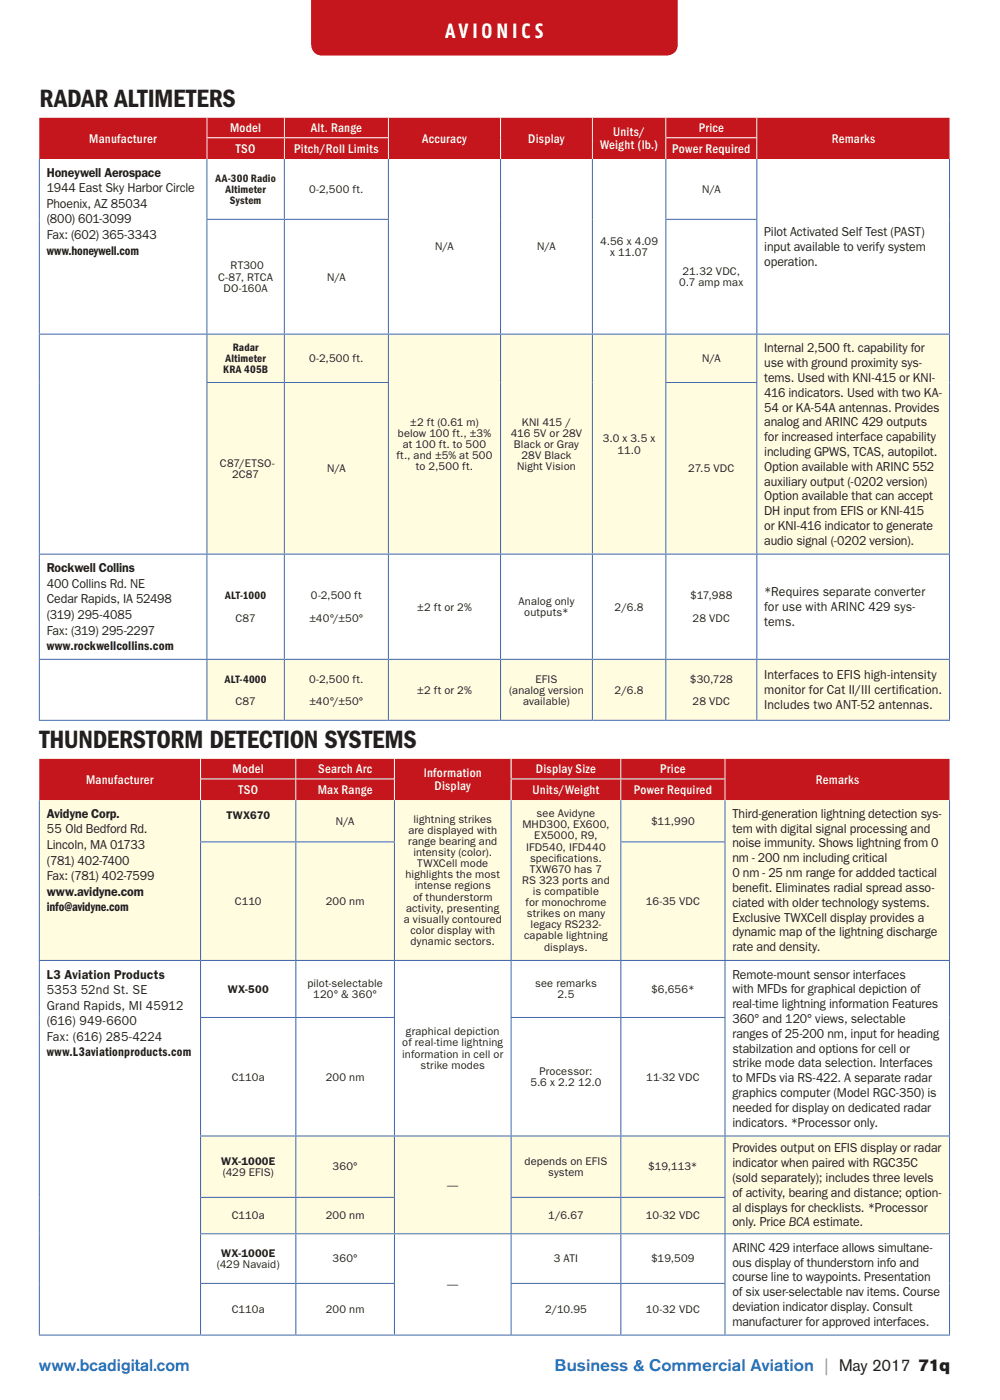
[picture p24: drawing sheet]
<svg xmlns="http://www.w3.org/2000/svg" width="190mm" height="267mm" viewBox="0 0 190 267" stroke-linecap="round" stroke-linejoin="round" font-family="sans-serif">
<defs><g id="words">
<g font-size="4.9" fill="#231f20">
<text x="7.5" y="20.3">RADAR ALTIMETERS</text>
<text x="7.5" y="142.5">THUNDERSTORM DETECTION SYSTEMS</text>
</g>
<text font-size="4.2" fill="#fff" x="84.8" y="7.1">AVIONICS</text>
<g font-size="3.2" fill="#1c75bc">
<text x="7.4" y="261.2">www.bcadigital.com</text>
<text x="105.7" y="261.2">Business &amp; Commercial Aviation | May 2017</text>
</g>
<text font-size="3.2" fill="#231f20" x="175" y="261.2">71q</text>
<g font-size="2.5" fill="#fff">
<text x="17" y="27.2">Manufacturer</text>
<text x="43.8" y="25.2">Model</text>
<text x="44.9" y="29.1">TSO</text>
<text x="56" y="29.1">Pitch/Roll Limits</text>
<text x="59.2" y="25.2">Alt. Range</text>
<text x="80.4" y="27.2">Accuracy</text>
<text x="100.6" y="27.2">Display</text>
<text x="114.3" y="28.4">Weight (lb.)</text>
<text x="116.8" y="26">Units/</text>
<text x="128.1" y="29.1">Power Required</text>
<text x="133.1" y="25.2">Price</text>
<text x="158.4" y="27.2">Remarks</text>
<text x="16.4" y="149.3">Manufacturer</text>
<text x="44.3" y="147.3">Model</text>
<text x="60.6" y="147.3">Search Arc</text>
<text x="80.7" y="148.1">Information</text>
<text x="102.1" y="147.3">Display Size</text>
<text x="125.8" y="147.3">Price</text>
<text x="155.4" y="149.3">Remarks</text>
<text x="45.4" y="151.3">TSO</text>
<text x="60.5" y="151.3">Max Range</text>
<text x="82.8" y="150.6">Display</text>
<text x="101.5" y="151.3">Units/Weight</text>
<text x="120.8" y="151.3">Power Required</text>
</g>
<g font-size="2.5" fill="#231f20">
<text x="8.9" y="33.7">Honeywell Aerospace</text>
<text x="8.9" y="36.6">1944 East Sky Harbor Circle</text>
<text x="8.9" y="39.6">Phoenix, AZ 85034</text>
<text x="8.9" y="42.6">(800) 601-3099</text>
<text x="8.9" y="45.5">Fax: (602) 365-3343</text>
<text x="145.6" y="45">Pilot Activated Self Test (PAST)</text>
<text x="145.6" y="47.8">input available to verify system</text>
<text x="8.9" y="48.5">www.honeywell.com</text>
<text x="145.6" y="50.6">operation.</text>
<text x="145.6" y="67.1">Internal 2,500 ft. capability for</text>
<text x="145.6" y="69.9">use with ground proximity sys-</text>
<text x="145.6" y="72.8">tems. Used with KNI-415 or KNI-</text>
<text x="145.6" y="75.6">416 indicators. Used with two KA-</text>
<text x="145.6" y="78.4">54 or KA-54A antennas. Provides</text>
<text x="145.6" y="81.2">analog and ARINC 429 outputs</text>
<text x="145.6" y="84">for increased interface capability</text>
<text x="145.6" y="86.9">including GPWS, TCAS, autopilot.</text>
<text x="145.6" y="89.7">Option available with ARINC 552</text>
<text x="145.6" y="92.5">auxiliary output (-0202 version)</text>
<text x="145.6" y="95.3">Option available that can accept</text>
<text x="145.6" y="98.2">DH input from EFIS or KNI-415</text>
<text x="145.6" y="101">or KNI-416 indicator to generate</text>
<text x="145.6" y="103.8">audio signal (-0202 version).</text>
<text x="8.9" y="109">Rockwell Collins</text>
<text x="8.9" y="112">400 Collins Rd. NE</text>
<text x="145.6" y="113.6">*Requires separate converter</text>
<text x="8.9" y="114.9">Cedar Rapids, IA 52498</text>
<text x="8.9" y="117.9">(319) 295-4085</text>
<text x="145.6" y="116.4">for use with ARINC 429 sys-</text>
<text x="145.6" y="119.3">tems.</text>
<text x="8.9" y="120.9">Fax: (319) 295-2297</text>
<text x="8.9" y="123.8">www.rockwellcollins.com</text>
<text x="145.6" y="129.4">Interfaces to EFIS high-intensity</text>
<text x="145.6" y="132.3">monitor for Cat II/III certif</text>
<text x="145.6" y="135.1">Includes two ANT-52 antennas.</text>
<text x="171.2" y="132.3">ication.</text>
<text x="8.9" y="155.8">Avidyne Corp.</text>
<text x="139.5" y="155.8">Third-generation lightning detection sys-</text>
<text x="8.9" y="158.8">55 Old Bedford Rd.</text>
<text x="8.9" y="161.7">Lincoln, MA 01733</text>
<text x="139.5" y="158.6">tem with digital signal processing and</text>
<text x="139.5" y="161.4">noise immunity. Shows lightning from 0</text>
<text x="8.9" y="164.7">(781) 402-7400</text>
<text x="8.9" y="167.7">Fax: (781) 402-7599</text>
<text x="139.5" y="164.3">nm - 200 nm including critical</text>
<text x="139.5" y="167.1">0 nm - 25 nm range for addded tactical</text>
<text x="8.9" y="170.6">www.avidyne.com</text>
<text x="8.9" y="173.6">info@avidyne.com</text>
<text x="139.5" y="169.9">benef</text>
<text x="139.5" y="172.7">ciated with older technology systems.</text>
<text x="144.5" y="169.9">it. Eliminates radial spread asso-</text>
<text x="139.5" y="175.6">Exclusive TWXCell display provides a</text>
<text x="139.5" y="178.4">dynamic map of the lightning discharge</text>
<text x="139.5" y="181.2">rate and density.</text>
<text x="8.9" y="186.4">L3 Aviation Products</text>
<text x="8.9" y="189.4">5353 52nd St. SE</text>
<text x="139.5" y="186.4">Remote-mount sensor interfaces</text>
<text x="139.5" y="189.2">with MFDs for graphical depiction of</text>
<text x="8.9" y="192.3">Grand Rapids, MI 45912</text>
<text x="8.9" y="195.3">(616) 949-6600</text>
<text x="139.5" y="192.1">real-time lightning information Features</text>
<text x="139.5" y="194.9">360° and 120° views, selectable</text>
<text x="139.5" y="197.7">ranges of 25-200 nm, input for heading</text>
<text x="8.9" y="198.3">Fax: (616) 285-4224</text>
<text x="8.9" y="201.2">www.L3aviationproducts.com</text>
<text x="139.5" y="200.5">stabilzation and options for cell or</text>
<text x="139.5" y="203.4">strike mode data selection. Interfaces</text>
<text x="139.5" y="206.2">to MFDs via RS-422. A separate radar</text>
<text x="139.5" y="209">graphics computer (Model RGC-350) is</text>
<text x="139.5" y="211.8">needed for display on dedicated radar</text>
<text x="139.5" y="214.6">indicators. *Processor only.</text>
<text x="139.5" y="219.5">Provides output on EFIS display or radar</text>
<text x="139.5" y="222.3">indicator when paired with RGC35C</text>
<text x="139.5" y="225.2">(sold separately); includes three levels</text>
<text x="139.5" y="228">of activity, bearing and distance; option-</text>
<text x="139.5" y="230.8">al displays for checklists. *Processor</text>
<text x="139.5" y="233.6">only. Price BCA estimate.</text>
<text x="139.5" y="238.5">ARINC 429 interface allows simultane-</text>
<text x="139.5" y="241.3">ous display of thunderstorn info and</text>
<text x="139.5" y="244.1">course line to waypoints. Presentation</text>
<text x="139.5" y="246.9">of six user-selectable nav items. Course</text>
<text x="139.5" y="249.8">deviation indicator display. Consult</text>
<text x="139.5" y="252.6">manufacturer for approved interfaces.</text>
</g>
<g font-size="2.1" fill="#231f20">
<text x="41" y="34.6">AA-300 Radio</text>
<text x="42.9" y="36.7">Altimeter</text>
<text x="43.8" y="38.8">System</text>
<text x="58.9" y="36.7">0-2,500 ft.</text>
<text x="133.7" y="36.7">N/A</text>
<text x="82.9" y="47.7">N/A</text>
<text x="102.3" y="47.7">N/A</text>
<text x="114.3" y="46.6">4.56 x 4.09</text>
<text x="41.6" y="53.4">C-87, RTCA</text>
<text x="43.9" y="51.3">RT300</text>
<text x="62.3" y="53.4">N/A</text>
<text x="116.2" y="48.7">x 11.07</text>
<text x="130" y="52.4">21.32 VDC,</text>
<text x="42.6" y="55.6">DO-160A</text>
<text x="129.4" y="54.5">0.7 amp max</text>
<text x="42.5" y="71.1">KRA 405B</text>
<text x="42.9" y="69">Altimeter</text>
<text x="44.3" y="66.9">Radar</text>
<text x="58.9" y="69">0-2,500 ft.</text>
<text x="133.7" y="69">N/A</text>
<text x="75.8" y="83.2">below 100 ft., ±3%</text>
<text x="78.1" y="81.1">±2 ft (0.61 m)</text>
<text x="97.3" y="83.2">416 5V or 28V</text>
<text x="99.4" y="81.1">KNI 415 /</text>
<text x="41.9" y="88.9">C87/ETSO-</text>
<text x="62.3" y="89.9">N/A</text>
<text x="75.5" y="87.5">ft., and ±5% at 500</text>
<text x="76.7" y="85.3">at 100 ft. to 500</text>
<text x="79.2" y="89.6">to 2,500 ft.</text>
<text x="97.9" y="85.3">Black or Gray</text>
<text x="98.5" y="89.6">Night Vision</text>
<text x="99.4" y="87.5">28V Black</text>
<text x="114.8" y="84.3">3.0 x 3.5 x</text>
<text x="117.6" y="86.4">11.0</text>
<text x="131.1" y="89.9">27.5 VDC</text>
<text x="44.2" y="91">2C87</text>
<text x="42.9" y="114.2">ALT-1000</text>
<text x="44.9" y="118.4">C87</text>
<text x="58.9" y="118.4">±40°/±50°</text>
<text x="59.2" y="114.2">0-2,500 ft</text>
<text x="79.5" y="116.3">±2 ft or 2%</text>
<text x="98.8" y="115.3">Analog only</text>
<text x="99.9" y="117.4">outputs*</text>
<text x="117.1" y="116.3">2/6.8</text>
<text x="131.5" y="114.2">$17,988</text>
<text x="131.9" y="118.4">28 VDC</text>
<text x="42.8" y="130">ALT-4000</text>
<text x="58.9" y="130">0-2,500 ft.</text>
<text x="102" y="130">EFIS</text>
<text x="131.4" y="130">$30,728</text>
<text x="44.9" y="134.2">C87</text>
<text x="58.9" y="134.2">±40°/±50°</text>
<text x="79.5" y="132.1">±2 ft or 2%</text>
<text x="97" y="132.1">(analog version</text>
<text x="99.7" y="134.2">available)</text>
<text x="117.1" y="132.1">2/6.8</text>
<text x="131.9" y="134.2">28 VDC</text>
<text x="102.2" y="155.7">see Avidyne</text>
<text x="43.1" y="156">TWX670</text>
<text x="64" y="157.1">N/A</text>
<text x="77.8" y="161">range bearing and</text>
<text x="77.8" y="158.9">are displayed with</text>
<text x="78.8" y="156.7">lightning strikes</text>
<text x="99.5" y="157.8">MHD300, EX600,</text>
<text x="101.8" y="159.9">EX5000, R9,</text>
<text x="124" y="157.1">$11,990</text>
<text x="77.2" y="167.3">highlights the most</text>
<text x="78.7" y="163.1">intensity (color).</text>
<text x="79.5" y="165.2">TWXCell mode</text>
<text x="100.2" y="162">IFD540, IFD440</text>
<text x="100.9" y="166.3">TXW670 has 7</text>
<text x="101" y="164.1">specif</text>
<text x="106" y="164.1">ications.</text>
<text x="44.7" y="172.4">C110</text>
<text x="62.1" y="172.4">200 nm</text>
<text x="77.4" y="173.7">activity, presenting</text>
<text x="78.7" y="171.6">of thunderstorm</text>
<text x="79" y="169.4">intense regions</text>
<text x="99.5" y="168.4">RS 323 ports and</text>
<text x="100.1" y="172.6">for monochrome</text>
<text x="101.5" y="170.5">is compatible</text>
<text x="123" y="172.4">16-35 VDC</text>
<text x="76.9" y="175.8">a visually contoured</text>
<text x="78.2" y="177.9">color display with</text>
<text x="99.8" y="179">capable lightning</text>
<text x="100.4" y="174.7">strikes on many</text>
<text x="101.1" y="176.8">legacy RS232-</text>
<text x="78.2" y="180">dynamic sectors.</text>
<text x="103.7" y="181.1">displays.</text>
<text x="43.4" y="189.1">WX-500</text>
<text x="58.6" y="188.1">pilot-selectable</text>
<text x="59.7" y="190.2">120° &amp; 360°</text>
<text x="101.9" y="188.1">see remarks</text>
<text x="106.2" y="190.2">2.5</text>
<text x="124" y="189.1">$6,656*</text>
<text x="77.3" y="197.2">graphical depiction</text>
<text x="76.6" y="201.5">information in cell or</text>
<text x="76.6" y="199.4">of real-time lightning</text>
<text x="80.1" y="203.6">strike modes</text>
<text x="44.1" y="205.8">C110a</text>
<text x="62.1" y="205.8">200 nm</text>
<text x="101" y="206.9">5.6 x 2.2 12.0</text>
<text x="102.8" y="204.8">Processor:</text>
<text x="123.1" y="205.8">11-32 VDC</text>
<text x="42.1" y="221.9">WX-1000E</text>
<text x="99.9" y="221.9">depends on EFIS</text>
<text x="42.4" y="224">(429 EFIS)</text>
<text x="63.4" y="223">360°</text>
<text x="85.2" y="226.4">—</text>
<text x="104.4" y="224">system</text>
<text x="123.5" y="223">$19,113*</text>
<text x="44.1" y="232.3">C110a</text>
<text x="62.1" y="232.3">200 nm</text>
<text x="104.4" y="232.3">1/6.67</text>
<text x="123" y="232.3">10-32 VDC</text>
<text x="42.1" y="239.4">WX-1000E</text>
<text x="41.3" y="241.5">(429 Navaid)</text>
<text x="63.4" y="240.5">360°</text>
<text x="85.2" y="245.4">—</text>
<text x="105.5" y="240.5">3 ATI</text>
<text x="124.1" y="240.5">$19,509</text>
<text x="44.1" y="250.1">C110a</text>
<text x="62.1" y="250.1">200 nm</text>
<text x="103.8" y="250.1">2/10.95</text>
<text x="123" y="250.1">10-32 VDC</text>
</g>
</g></defs>
<g fill="#c4161c">
<path d="M59.3 -.1h69.8v8.6a2.04 2.04 0 0 1-2.1 2.1h-65.6a2.04 2.04 0 0 1-2.1-2.1z"/>
<path d="M7.5 144.6h30.7v7.8h-30.7zM38.2 144.6h18.2v3.8h-18.2zM56.4 144.6h18.7v3.8h-18.7zM75.1 144.6h22.3v7.8h-22.3zM97.4 144.6h20.9v3.8h-20.9zM118.3 144.6h19.8v3.8h-19.8zM138.1 144.6h42.8v7.8h-42.8zM38.2 148.4h18.2v4h-18.2zM56.4 148.4h18.7v4h-18.7zM97.4 148.4h20.9v4h-20.9zM118.3 148.4h19.8v4h-19.8z"/>
</g>
<path d="M7.5 152.4h30.7v30.6h-30.7zM38.2 152.4h18.2v8h-18.2zM56.4 152.4h18.7v8h-18.7zM75.1 152.4h22.3v30.6h-22.3zM97.4 152.4h20.9v30.6h-20.9zM118.3 152.4h19.8v8h-19.8zM138.1 152.4h42.8v30.6h-42.8zM38.2 160.4h18.2v22.6h-18.2zM56.4 160.4h18.7v22.6h-18.7zM118.3 160.4h19.8v22.6h-19.8zM38.2 216.4h18.2v11.7h-18.2zM56.4 216.4h18.7v11.7h-18.7zM75.1 216.4h22.3v18.6h-22.3zM97.4 216.4h20.9v11.7h-20.9zM118.3 216.4h19.8v11.7h-19.8zM138.1 216.4h42.8v18.6h-42.8zM38.2 228.1h18.2v6.9h-18.2zM56.4 228.1h18.7v6.9h-18.7zM97.4 228.1h20.9v6.9h-20.9zM118.3 228.1h19.8v6.9h-19.8z" fill="#fffcdf"/>
<path d="M7.5 183h30.7v71.3h-30.7zM38.2 183h18.2v10.8h-18.2zM56.4 183h18.7v10.8h-18.7zM75.1 183h22.3v33.4h-22.3zM97.4 183h20.9v10.8h-20.9zM118.3 183h19.8v10.8h-19.8zM138.1 183h42.8v33.4h-42.8zM38.2 193.8h18.2v22.6h-18.2zM56.4 193.8h18.7v22.6h-18.7zM97.4 193.8h20.9v22.6h-20.9zM118.3 193.8h19.8v22.6h-19.8zM38.2 235h18.2v9.5h-18.2zM56.4 235h18.7v9.5h-18.7zM75.1 235h22.3v19.3h-22.3zM97.4 235h20.9v9.5h-20.9zM118.3 235h19.8v9.5h-19.8zM138.1 235h42.8v19.3h-42.8zM38.2 244.5h18.2v9.8h-18.2zM56.4 244.5h18.7v9.8h-18.7zM97.4 244.5h20.9v9.8h-20.9zM118.3 244.5h19.8v9.8h-19.8z" fill="#fff"/>
<g fill="none" stroke="#fff" stroke-width=".19">
<path d="M38.1 148.4h37.1M38.2 144.6v3.7M38.2 148.5v3.9M56.4 144.6v3.7M56.4 148.5v3.9M75.1 144.6v3.7M75.1 148.5v3.9M97.3 148.4h40.9M97.4 144.6v3.7M97.4 148.5v3.9M118.3 144.6v3.7M118.3 148.5v3.9"/>
<path d="M138.1 144.6v3.7M138.1 148.5v3.9"/>
</g>
<g fill="none" stroke="#3f65ab" stroke-width=".19">
<path d="M7.5 152.4v30.5M38.2 152.4v7.9M56.4 152.4v7.9M75.1 152.4v7.9M97.4 152.4v30.5M118.3 152.4v7.9M138.1 152.4v7.9M180.9 152.4v30.5M38.1 160.4h37.1M38.2 160.5v22.4M56.4 160.5v22.4M75.1 160.5v22.4"/>
<path d="M118.2 160.4h20M118.3 160.5v22.4M138.1 160.5v22.4M7.4 183h173.6M7.5 183.1v71.1M38.1 193.8h37.1M38.2 183.1v10.6M38.2 193.9v22.4M56.4 183.1v10.6M56.4 193.9v22.4M75.1 183.1v10.6M75.1 193.9v22.4"/>
<path d="M97.3 193.8h40.9M97.4 183.1v10.6M97.4 193.9v22.4M118.3 183.1v10.6M118.3 193.9v22.4M138.1 183.1v10.6M138.1 193.9v22.4M180.9 183.1v33.2M38.1 216.4h142.9M38.2 216.5v11.5M56.4 216.5v11.5M75.1 216.5v11.5"/>
<path d="M97.4 216.5v11.5M118.3 216.5v11.5M138.1 216.5v11.5M180.9 216.5v18.4M38.1 228.1h37.1M38.1 235h142.9M38.2 228.2v6.7M38.2 235.1v9.3M56.4 228.2v6.7M56.4 235.1v9.3M75.1 228.2v6.7M75.1 235.1v9.3"/>
<path d="M97.3 228.1h40.9M97.4 228.2v6.7M97.4 235.1v9.3M118.3 228.2v6.7M118.3 235.1v9.3M138.1 228.2v6.7M138.1 235.1v9.3M180.9 235.1v19.1M7.4 254.3h173.6M38.1 244.5h37.1M38.2 244.6v9.6M56.4 244.6v9.6"/>
<path d="M75.1 244.6v9.6M97.3 244.5h40.9M97.4 244.6v9.6M118.3 244.6v9.6M138.1 244.6v9.6"/>
</g>
<path d="M7.5 22.4h31.9v7.9h-31.9zM39.4 22.4h14.8v3.8h-14.8zM54.2 22.4h19.8v3.8h-19.8zM74 22.4h21.4v7.9h-21.4zM95.4 22.4h17.5v7.9h-17.5zM112.9 22.4h13.9v7.9h-13.9zM126.8 22.4h17.4v3.8h-17.4zM144.2 22.4h36.7v7.9h-36.7zM39.4 26.2h14.8v4.1h-14.8zM54.2 26.2h19.8v4.1h-19.8zM126.8 26.2h17.4v4.1h-17.4z" fill="#c4161c"/>
<g fill="#fff">
<path d="M7.5 30.3h31.9v33.4h-31.9zM7.5 63.7h31.9v41.9h-31.9zM7.5 105.6h31.9v20h-31.9zM7.5 125.6h31.9v11.6h-31.9z"/>
<path d="M39.4 30.3h14.8v11.5h-14.8zM54.2 30.3h19.8v11.5h-19.8zM74 30.3h21.4v33.4h-21.4zM95.4 30.3h17.5v33.4h-17.5zM112.9 30.3h13.9v33.4h-13.9zM126.8 30.3h17.4v11.5h-17.4zM144.2 30.3h36.7v33.4h-36.7zM39.4 41.8h14.8v21.9h-14.8zM54.2 41.8h19.8v21.9h-19.8zM126.8 41.8h17.4v21.9h-17.4zM39.4 105.6h14.8v20h-14.8zM54.2 105.6h19.8v20h-19.8zM74 105.6h21.4v20h-21.4zM95.4 105.6h17.5v20h-17.5zM112.9 105.6h13.9v20h-13.9zM126.8 105.6h17.4v20h-17.4zM144.2 105.6h36.7v20h-36.7z"/>
</g>
<path d="M39.4 63.7h14.8v9.2h-14.8zM54.2 63.7h19.8v9.2h-19.8zM74 63.7h21.4v41.9h-21.4zM95.4 63.7h17.5v41.9h-17.5zM112.9 63.7h13.9v41.9h-13.9zM126.8 63.7h17.4v9.2h-17.4zM144.2 63.7h36.7v41.9h-36.7zM39.4 72.9h14.8v32.7h-14.8zM54.2 72.9h19.8v32.7h-19.8zM126.8 72.9h17.4v32.7h-17.4zM39.4 125.6h14.8v11.6h-14.8zM54.2 125.6h19.8v11.6h-19.8zM74 125.6h21.4v11.6h-21.4zM95.4 125.6h17.5v11.6h-17.5zM112.9 125.6h13.9v11.6h-13.9zM126.8 125.6h17.4v11.6h-17.4zM144.2 125.6h36.7v11.6h-36.7z" fill="#fffcdf"/>
<g fill="none" stroke="#fff" stroke-width=".19">
<path d="M39.3 26.2h34.8M39.4 22.4v3.8M39.4 26.3v4M54.2 22.4v3.8M54.2 26.3v4M74 22.4v3.8M74 26.3v4M95.4 22.4v7.9M112.9 22.4v7.9M126.8 26.2h17.5M126.8 22.4v3.8M126.8 26.3v4"/>
<path d="M144.2 22.4v3.8M144.2 26.3v4"/>
</g>
<g fill="none" stroke="#3f65ab" stroke-width=".19">
<path d="M7.5 30.3v33.3M39.4 30.3v11.4M54.2 30.3v11.4M74 30.3v11.4M95.4 30.3v33.3M112.9 30.3v33.3M126.8 30.3v11.4M144.2 30.3v11.4M180.9 30.3v33.3M39.3 41.8h34.8M39.4 41.9v21.7M54.2 41.9v21.7"/>
<path d="M74 41.9v21.7M126.8 41.8h17.5M126.8 41.9v21.7M144.2 41.9v21.7M7.4 63.7h173.6M7.5 63.7v41.8M39.3 72.9h34.8M39.4 63.7v9.1M39.4 73v32.5M54.2 63.7v9.1M54.2 73v32.5M74 63.7v9.1"/>
<path d="M74 73v32.5M95.4 63.7v41.8M112.9 63.7v41.8M126.8 72.9h17.5M126.8 63.7v9.1M126.8 73v32.5M144.2 63.7v9.1M144.2 73v32.5M180.9 63.7v41.8M7.4 105.6h173.6M7.5 105.7v19.8M39.4 105.7v19.8"/>
<path d="M54.2 105.7v19.8M74 105.7v19.8M95.4 105.7v19.8M112.9 105.7v19.8M126.8 105.7v19.8M144.2 105.7v19.8M180.9 105.7v19.8M7.4 125.6h173.6M7.4 137.2h173.6M7.5 125.7v11.4M39.4 125.7v11.4M54.2 125.7v11.4"/>
<path d="M74 125.7v11.4M95.4 125.7v11.4M112.9 125.7v11.4M126.8 125.7v11.4M144.2 125.7v11.4M180.9 125.7v11.4"/>
</g>
<use href="#words"/>
</svg>
